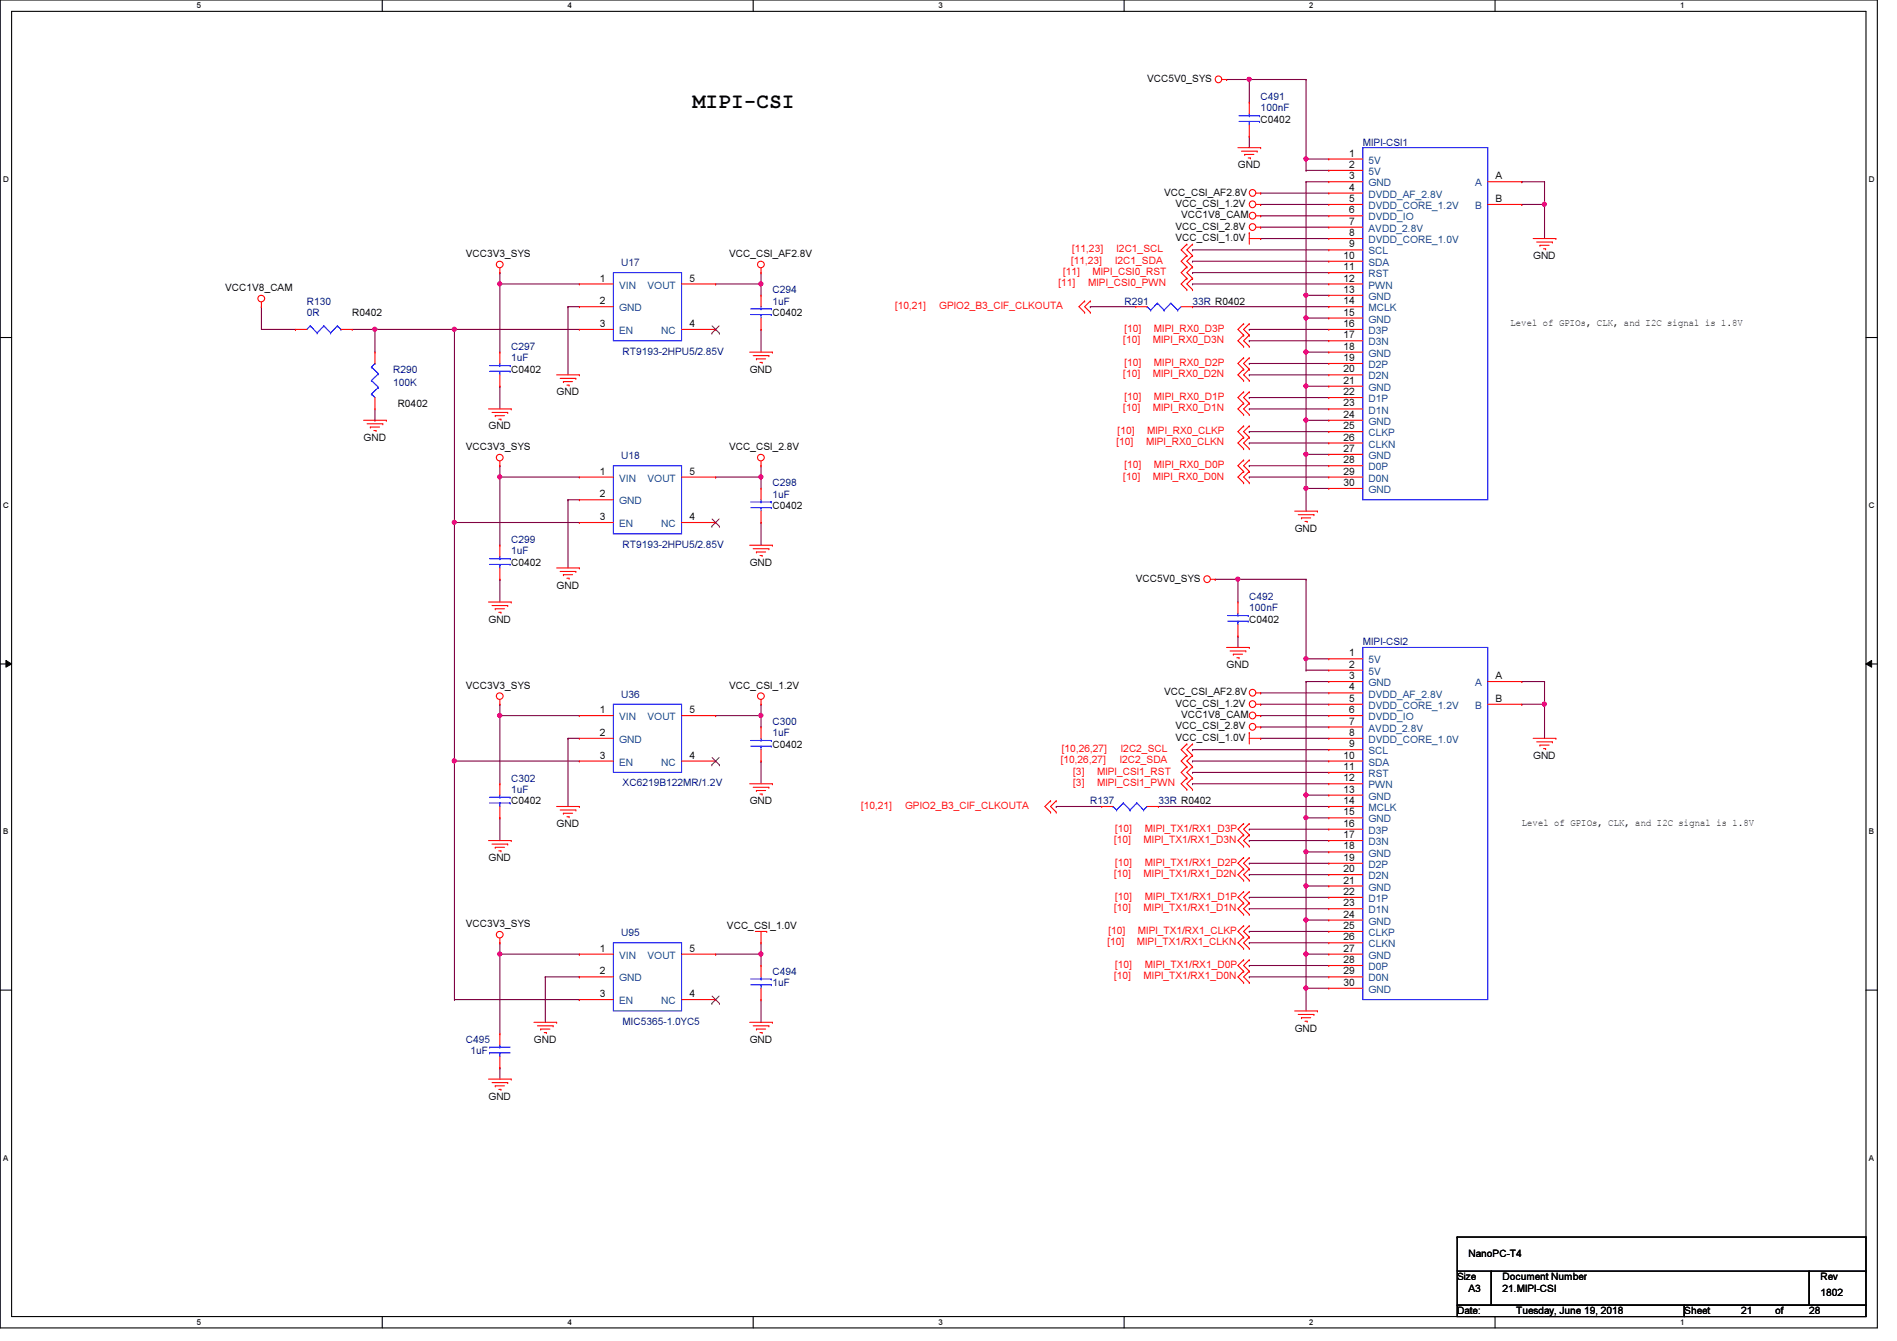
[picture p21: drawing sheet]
<svg xmlns="http://www.w3.org/2000/svg" width="297mm" height="210mm" viewBox="0 0 297 210" stroke-linecap="round" stroke-linejoin="round" font-family="sans-serif">
<defs><g id="words">
<text font-size="3.3" x="108.5" y="17">MIPI-CSI</text>
<g font-size="1.6">
<text x="179.6" y="12.8">VCC5V0_SYS</text>
<text x="197.4" y="19.2">C0402</text>
<text x="193.8" y="26.3">GND</text>
<text x="211.3" y="26.3">2</text>
<text x="211.3" y="29.8">4</text>
<text x="211.3" y="24.5">1</text>
<text x="211.3" y="28.1">3</text>
<text x="234.2" y="28.1">A</text>
<text x="182.3" y="30.6">VCC_CSI_AF2.8V</text>
<text x="184.1" y="35.9">VCC_CSI_2.8V</text>
<text x="184.1" y="32.4">VCC_CSI_1.2V</text>
<text x="185" y="34.2">VCC1V8_CAM</text>
<text x="211.3" y="31.6">5</text>
<text x="211.3" y="33.4">6</text>
<text x="211.3" y="35.2">7</text>
<text x="234.2" y="31.6">B</text>
<text x="72.9" y="40.2">VCC3V3_SYS</text>
<text x="114.2" y="40.2">VCC_CSI_AF2.8V</text>
<text x="184.1" y="37.7">VCC_CSI_1.0V</text>
<text x="210.4" y="40.5">10</text>
<text x="211.3" y="37">8</text>
<text x="211.3" y="38.7">9</text>
<text x="240.1" y="40.6">GND</text>
<text x="35.3" y="45.6">VCC1V8_CAM</text>
<text x="93.9" y="44.1">1</text>
<text x="93.9" y="47.6">2</text>
<text x="107.9" y="44.1">5</text>
<text x="210.4" y="42.3">11</text>
<text x="210.4" y="44.1">12</text>
<text x="210.4" y="47.6">14</text>
<text x="210.4" y="45.8">13</text>
<text x="55.2" y="49.4">R0402</text>
<text x="93.9" y="51.2">3</text>
<text x="107.9" y="51.2">4</text>
<text x="120.9" y="49.4">C0402</text>
<text x="210.4" y="51.2">16</text>
<text x="210.4" y="49.4">15</text>
<text x="210.4" y="53">17</text>
<text x="236.5" y="51">Level of GPIOs, CLK, and I2C signal is 1.8V</text>
<text x="80" y="58.3">C0402</text>
<text x="117.4" y="58.3">GND</text>
<text x="210.4" y="54.7">18</text>
<text x="210.4" y="56.5">19</text>
<text x="210.4" y="58.3">20</text>
<text x="62.3" y="63.7">R0402</text>
<text x="87.2" y="61.9">GND</text>
<text x="210.4" y="60.1">21</text>
<text x="210.4" y="61.8">22</text>
<text x="210.4" y="63.6">23</text>
<text x="210.4" y="65.4">24</text>
<text x="56.9" y="69">GND</text>
<text x="72.9" y="70.4">VCC3V3_SYS</text>
<text x="76.5" y="67.2">GND</text>
<text x="114.2" y="70.4">VCC_CSI_2.8V</text>
<text x="210.4" y="67.2">25</text>
<text x="210.4" y="69">26</text>
<text x="210.4" y="70.7">27</text>
<text x="93.9" y="74.3">1</text>
<text x="93.9" y="77.9">2</text>
<text x="107.9" y="74.3">5</text>
<text x="210.4" y="72.5">28</text>
<text x="210.4" y="74.3">29</text>
<text x="210.4" y="76.1">30</text>
<text x="93.9" y="81.4">3</text>
<text x="107.9" y="81.4">4</text>
<text x="120.9" y="79.7">C0402</text>
<text x="202.7" y="83.2">GND</text>
<text x="80" y="88.6">C0402</text>
<text x="117.4" y="88.6">GND</text>
<text x="87.2" y="92.1">GND</text>
<text x="177.8" y="91.1">VCC5V0_SYS</text>
<text x="76.5" y="97.5">GND</text>
<text x="195.6" y="97.5">C0402</text>
<text x="72.9" y="107.8">VCC3V3_SYS</text>
<text x="114.2" y="107.8">VCC_CSI_1.2V</text>
<text x="192.1" y="104.6">GND</text>
<text x="211.3" y="104.5">2</text>
<text x="211.3" y="102.7">1</text>
<text x="211.3" y="106.3">3</text>
<text x="234.2" y="106.3">A</text>
<text x="93.9" y="111.6">1</text>
<text x="107.9" y="111.6">5</text>
<text x="182.3" y="108.8">VCC_CSI_AF2.8V</text>
<text x="184.1" y="110.6">VCC_CSI_1.2V</text>
<text x="185" y="112.4">VCC1V8_CAM</text>
<text x="211.3" y="108.1">4</text>
<text x="211.3" y="109.9">5</text>
<text x="211.3" y="111.6">6</text>
<text x="211.3" y="113.4">7</text>
<text x="234.2" y="109.9">B</text>
<text x="93.9" y="115.2">2</text>
<text x="93.9" y="118.7">3</text>
<text x="107.9" y="118.7">4</text>
<text x="120.9" y="117">C0402</text>
<text x="184.1" y="114.2">VCC_CSI_2.8V</text>
<text x="184.1" y="116">VCC_CSI_1.0V</text>
<text x="210.4" y="118.7">10</text>
<text x="211.3" y="115.2">8</text>
<text x="211.3" y="117">9</text>
<text x="240.1" y="118.8">GND</text>
<text x="80" y="125.9">C0402</text>
<text x="117.4" y="125.9">GND</text>
<text x="210.4" y="120.5">11</text>
<text x="210.4" y="122.3">12</text>
<text x="210.4" y="125.9">14</text>
<text x="210.4" y="124.1">13</text>
<text x="87.2" y="129.5">GND</text>
<text x="210.4" y="129.4">16</text>
<text x="210.4" y="127.6">15</text>
<text x="210.4" y="131.2">17</text>
<text x="238.3" y="129.2">Level of GPIOs, CLK, and I2C signal is 1.8V</text>
<text x="76.5" y="134.8">GND</text>
<text x="210.4" y="133">18</text>
<text x="210.4" y="134.7">19</text>
<text x="210.4" y="136.5">20</text>
<text x="210.4" y="138.3">21</text>
<text x="210.4" y="140.1">22</text>
<text x="210.4" y="141.9">23</text>
<text x="210.4" y="143.6">24</text>
<text x="72.9" y="145.1">VCC3V3_SYS</text>
<text x="93.9" y="149">1</text>
<text x="107.9" y="149">5</text>
<text x="113.8" y="145.5">VCC_CSI_1.0V</text>
<text x="210.4" y="145.4">25</text>
<text x="210.4" y="147.2">26</text>
<text x="210.4" y="149">27</text>
<text x="93.9" y="152.5">2</text>
<text x="210.4" y="150.7">28</text>
<text x="210.4" y="152.5">29</text>
<text x="210.4" y="154.3">30</text>
<text x="93.9" y="156.1">3</text>
<text x="107.9" y="156.1">4</text>
<text x="202.7" y="161.5">GND</text>
<text x="83.6" y="163.2">GND</text>
<text x="117.4" y="163.2">GND</text>
<text x="76.5" y="172.1">GND</text>
<text x="230" y="196.7">NanoPC-T4</text>
<text x="228.2" y="200.4">Size</text>
<text x="230" y="202.2">A3</text>
<text x="235.3" y="202.2">21.MIPI-CSI</text>
<text x="235.3" y="200.4">Document Number</text>
<text x="285.1" y="202.9">1802</text>
<text x="285.1" y="200.4">Rev</text>
<text x="228.2" y="205.7">Date:</text>
<text x="237.4" y="205.7">Tuesday, June 19, 2018</text>
<text x="263.7" y="205.7">Sheet</text>
<text x="272.6" y="205.7">21</text>
<text x="278" y="205.7">of</text>
<text x="283.3" y="205.7">28</text>
</g>
<g font-size="1.6" fill="#000080">
<text x="197.4" y="15.7">C491</text>
<text x="197.4" y="17.4">100nF</text>
<text x="213.4" y="22.8">MIPI-CSI1</text>
<text x="97.3" y="41.6">U17</text>
<text x="48" y="47.7">R130</text>
<text x="120.9" y="45.9">C294</text>
<text x="120.9" y="47.7">1uF</text>
<text x="176.1" y="47.7">R291</text>
<text x="186.7" y="47.7">33R R0402</text>
<text x="48" y="49.4">0R</text>
<text x="61.5" y="58.3">R290</text>
<text x="80" y="54.8">C297</text>
<text x="80" y="56.6">1uF</text>
<text x="97.5" y="55.5">RT9193-2HPU5/2.85V</text>
<text x="61.5" y="60.5">100K</text>
<text x="97.3" y="71.8">U18</text>
<text x="120.9" y="76.1">C298</text>
<text x="120.9" y="77.9">1uF</text>
<text x="80" y="85">C299</text>
<text x="80" y="86.8">1uF</text>
<text x="97.5" y="85.7">RT9193-2HPU5/2.85V</text>
<text x="195.6" y="93.9">C492</text>
<text x="195.6" y="95.7">100nF</text>
<text x="213.4" y="101">MIPI-CSI2</text>
<text x="97.3" y="109.2">U36</text>
<text x="120.9" y="113.5">C300</text>
<text x="120.9" y="115.2">1uF</text>
<text x="80" y="122.3">C302</text>
<text x="80" y="124.1">1uF</text>
<text x="97.5" y="123.1">XC6219B122MR/1.2V</text>
<text x="170.7" y="125.9">R137</text>
<text x="181.4" y="125.9">33R R0402</text>
<text x="97.3" y="146.5">U95</text>
<text x="120.9" y="152.6">C494</text>
<text x="120.9" y="154.3">1uF</text>
<text x="97.5" y="160.4">MIC5365-1.0YC5</text>
<text x="72.9" y="163.2">C495</text>
<text x="73.7" y="165">1uF</text>
</g>
<g font-size="1.6" fill="#004080">
<text x="214.3" y="27.4">5V</text>
<text x="214.3" y="25.6">5V</text>
<text x="214.3" y="29.2">GND</text>
<text x="231" y="29.2">A</text>
<text x="214.3" y="30.9">DVDD_AF_2.8V</text>
<text x="214.3" y="32.7">DVDD_CORE_1.2V</text>
<text x="214.3" y="34.5">DVDD_IO</text>
<text x="231" y="32.7">B</text>
<text x="214.3" y="36.3">AVDD_2.8V</text>
<text x="214.3" y="38.1">DVDD_CORE_1.0V</text>
<text x="214.3" y="41.6">SDA</text>
<text x="214.3" y="39.8">SCL</text>
<text x="96.9" y="45.2">VIN</text>
<text x="101.4" y="45.2">VOUT</text>
<text x="214.3" y="43.4">RST</text>
<text x="214.3" y="45.2">PWN</text>
<text x="214.3" y="46.9">GND</text>
<text x="96.9" y="48.7">GND</text>
<text x="96.9" y="52.3">EN</text>
<text x="103.5" y="52.3">NC</text>
<text x="214.3" y="52.3">D3P</text>
<text x="214.3" y="48.7">MCLK</text>
<text x="214.3" y="50.5">GND</text>
<text x="214.3" y="54.1">D3N</text>
<text x="214.3" y="55.8">GND</text>
<text x="214.3" y="57.6">D2P</text>
<text x="214.3" y="59.4">D2N</text>
<text x="214.3" y="61.2">GND</text>
<text x="214.3" y="62.9">D1P</text>
<text x="214.3" y="64.7">D1N</text>
<text x="214.3" y="66.5">GND</text>
<text x="214.3" y="68.3">CLKP</text>
<text x="214.3" y="70.1">CLKN</text>
<text x="214.3" y="71.8">GND</text>
<text x="96.9" y="75.4">VIN</text>
<text x="101.4" y="75.4">VOUT</text>
<text x="214.3" y="73.6">D0P</text>
<text x="214.3" y="75.4">D0N</text>
<text x="214.3" y="77.2">GND</text>
<text x="96.9" y="79">GND</text>
<text x="96.9" y="82.5">EN</text>
<text x="103.5" y="82.5">NC</text>
<text x="214.3" y="105.6">5V</text>
<text x="214.3" y="103.8">5V</text>
<text x="214.3" y="107.4">GND</text>
<text x="231" y="107.4">A</text>
<text x="96.9" y="112.7">VIN</text>
<text x="101.4" y="112.7">VOUT</text>
<text x="214.3" y="109.2">DVDD_AF_2.8V</text>
<text x="214.3" y="111">DVDD_CORE_1.2V</text>
<text x="214.3" y="112.7">DVDD_IO</text>
<text x="231" y="111">B</text>
<text x="96.9" y="116.3">GND</text>
<text x="96.9" y="119.8">EN</text>
<text x="103.5" y="119.8">NC</text>
<text x="214.3" y="114.5">AVDD_2.8V</text>
<text x="214.3" y="116.3">DVDD_CORE_1.0V</text>
<text x="214.3" y="119.8">SDA</text>
<text x="214.3" y="118.1">SCL</text>
<text x="214.3" y="121.6">RST</text>
<text x="214.3" y="123.4">PWN</text>
<text x="214.3" y="125.2">GND</text>
<text x="214.3" y="130.5">D3P</text>
<text x="214.3" y="127">MCLK</text>
<text x="214.3" y="128.7">GND</text>
<text x="214.3" y="132.3">D3N</text>
<text x="214.3" y="134.1">GND</text>
<text x="214.3" y="135.8">D2P</text>
<text x="214.3" y="137.6">D2N</text>
<text x="214.3" y="139.4">GND</text>
<text x="214.3" y="141.2">D1P</text>
<text x="214.3" y="143">D1N</text>
<text x="214.3" y="144.7">GND</text>
<text x="214.3" y="146.5">CLKP</text>
<text x="214.3" y="148.3">CLKN</text>
<text x="96.9" y="150.1">VIN</text>
<text x="96.9" y="153.6">GND</text>
<text x="101.4" y="150.1">VOUT</text>
<text x="214.3" y="150.1">GND</text>
<text x="214.3" y="151.8">D0P</text>
<text x="214.3" y="153.6">D0N</text>
<text x="214.3" y="155.4">GND</text>
<text x="96.9" y="157.2">EN</text>
<text x="103.5" y="157.2">NC</text>
</g>
<g font-size="1.6" fill="#f00">
<text x="167.7" y="41.3">[11,23]</text>
<text x="167.9" y="39.5">[11,23]</text>
<text x="174.6" y="41.3">I2C1_SDA</text>
<text x="174.8" y="39.5">I2C1_SCL</text>
<text x="165.7" y="44.8">[11]</text>
<text x="166.5" y="43.1">[11]</text>
<text x="170.4" y="44.8">MIPI_CSI0_PWN</text>
<text x="171.1" y="43.1">MIPI_CSI0_RST</text>
<text x="140.2" y="48.4">[10,21]</text>
<text x="147.1" y="48.4">GPIO2_B3_CIF_CLKOUTA</text>
<text x="175.9" y="53.7">[10]</text>
<text x="176.1" y="51.9">[10]</text>
<text x="180.5" y="53.7">MIPI_RX0_D3N</text>
<text x="180.7" y="51.9">MIPI_RX0_D3P</text>
<text x="175.9" y="59.1">[10]</text>
<text x="176.1" y="57.3">[10]</text>
<text x="180.5" y="59.1">MIPI_RX0_D2N</text>
<text x="180.7" y="57.3">MIPI_RX0_D2P</text>
<text x="175.9" y="64.4">[10]</text>
<text x="176.1" y="62.6">[10]</text>
<text x="180.5" y="64.4">MIPI_RX0_D1N</text>
<text x="180.7" y="62.6">MIPI_RX0_D1P</text>
<text x="174.8" y="69.7">[10]</text>
<text x="175" y="67.9">[10]</text>
<text x="179.4" y="69.7">MIPI_RX0_CLKN</text>
<text x="179.6" y="67.9">MIPI_RX0_CLKP</text>
<text x="175.9" y="75.1">[10]</text>
<text x="176.1" y="73.3">[10]</text>
<text x="180.5" y="75.1">MIPI_RX0_D0N</text>
<text x="180.7" y="73.3">MIPI_RX0_D0P</text>
<text x="166.1" y="119.5">[10,26,27]</text>
<text x="166.3" y="117.7">[10,26,27]</text>
<text x="175.3" y="119.5">I2C2_SDA</text>
<text x="175.5" y="117.7">I2C2_SCL</text>
<text x="168.1" y="121.3">[3]</text>
<text x="168.1" y="123.1">[3]</text>
<text x="171.8" y="121.3">MIPI_CSI1_RST</text>
<text x="171.8" y="123.1">MIPI_CSI1_PWN</text>
<text x="134.8" y="126.6">[10,21]</text>
<text x="141.7" y="126.6">GPIO2_B3_CIF_CLKOUTA</text>
<text x="174.5" y="132">[10]</text>
<text x="174.6" y="130.2">[10]</text>
<text x="179.1" y="132">MIPI_TX1/RX1_D3N</text>
<text x="179.3" y="130.2">MIPI_TX1/RX1_D3P</text>
<text x="174.5" y="137.3">[10]</text>
<text x="174.6" y="135.5">[10]</text>
<text x="179.1" y="137.3">MIPI_TX1/RX1_D2N</text>
<text x="179.3" y="135.5">MIPI_TX1/RX1_D2P</text>
<text x="174.5" y="142.6">[10]</text>
<text x="174.6" y="140.8">[10]</text>
<text x="179.1" y="142.6">MIPI_TX1/RX1_D1N</text>
<text x="179.3" y="140.8">MIPI_TX1/RX1_D1P</text>
<text x="173.4" y="148">[10]</text>
<text x="173.6" y="146.2">[10]</text>
<text x="178" y="148">MIPI_TX1/RX1_CLKN</text>
<text x="178.2" y="146.2">MIPI_TX1/RX1_CLKP</text>
<text x="174.5" y="153.3">[10]</text>
<text x="174.6" y="151.5">[10]</text>
<text x="179.1" y="153.3">MIPI_TX1/RX1_D0N</text>
<text x="179.3" y="151.5">MIPI_TX1/RX1_D0P</text>
</g>
<g font-size="1.3">
<text x="30.8" y="1.3">5</text>
<text x="88.9" y="1.3">4</text>
<text x="146.9" y="1.3">3</text>
<text x="205" y="1.3">2</text>
<text x="263.1" y="1.3">1</text>
<text x=".5" y="28.4">D</text>
<text x="292.6" y="28.4">D</text>
<text x=".5" y="79.5">C</text>
<text x="292.6" y="79.5">C</text>
<text x=".5" y="130.6">B</text>
<text x="292.6" y="130.6">B</text>
<text x=".5" y="181.7">A</text>
<text x="292.6" y="181.7">A</text>
<text x="30.8" y="207.4">5</text>
<text x="88.9" y="207.4">4</text>
<text x="146.9" y="207.4">3</text>
<text x="205" y="207.4">2</text>
<text x="263.1" y="207.4">1</text>
</g>
</g></defs>
<path d="M0 0h294v207.9h-294zM1.8 1.8h290.4v204.3h-290.4z" fill="none" stroke="#000" stroke-width=".17"/>
<g fill="#fff">
<path d="M30.8 .2h.7v1.4h-.7z"/>
<path d="M30.8 206.2h.7v1.4h-.7z"/>
</g>
<path d="M59.9 0v1.8M59.9 206.1v1.8" fill="none" stroke="#000" stroke-width=".17"/>
<g fill="#fff">
<path d="M88.9 .2h.6v1.4h-.6z"/>
<path d="M88.9 206.2h.6v1.4h-.6z"/>
</g>
<path d="M117.9 0v1.8M117.9 206.1v1.8" fill="none" stroke="#000" stroke-width=".17"/>
<g fill="#fff">
<path d="M146.9 .2h.7v1.4h-.7z"/>
<path d="M146.9 206.2h.7v1.4h-.7z"/>
</g>
<path d="M176 0v1.8M176 206.1v1.8" fill="none" stroke="#000" stroke-width=".17"/>
<g fill="#fff">
<path d="M205 .2h.7v1.4h-.7z"/>
<path d="M205 206.2h.7v1.4h-.7z"/>
</g>
<path d="M234.1 0v1.8M234.1 206.1v1.8" fill="none" stroke="#000" stroke-width=".17"/>
<g fill="#fff">
<path d="M263.1 .2h.7v1.4h-.7z"/>
<path d="M263.1 206.2h.7v1.4h-.7z"/>
<path d="M.5 27.3h.9v1.4h-.9z"/>
<path d="M292.6 27.3h.9v1.4h-.9z"/>
<path d="M.5 78.4h.9v1.4h-.9z"/>
<path d="M292.6 78.4h.9v1.4h-.9z"/>
</g>
<path d="M0 52.8h1.8M292.2 52.8h1.8" fill="none" stroke="#000" stroke-width=".17"/>
<g fill="#fff">
<path d="M.5 129.5h.8v1.4h-.8z"/>
<path d="M292.6 129.5h.9v1.4h-.9z"/>
</g>
<path d="M0 103.9h1.8M292.2 103.9h1.8" fill="none" stroke="#000" stroke-width=".17"/>
<path d="M.9 103.4l.9 .5-.9 .5zM292.2 103.9l.9-.5v1z" fill="#000"/>
<path d="M.9 103.4l.9 .5-.9 .5zM292.2 103.9l.9-.5v1z" fill="none" stroke="#000" stroke-width=".16"/>
<g fill="#fff">
<path d="M.5 180.5h.8v1.4h-.8z"/>
<path d="M292.6 180.5h.9v1.4h-.9z"/>
</g>
<path d="M0 155h1.8M292.2 155h1.8" fill="none" stroke="#000" stroke-width=".17"/>
<g fill="none" stroke="#800040" stroke-width=".17">
<path d="M55.2 51.6h3.5M58.7 51.6h.1M112.1 44.4h.1M112.1 44.4h7.1M119.2 51.6h.1M119.2 44.4h.1M119.2 44.4v1.8M119.2 51.6v3.5M195.6 58.7h.1M195.6 56.9h.1M195.6 51.6h.1M195.6 53.3h.1"/>
<path d="M195.6 58.7h12.5M195.6 56.9h12.5M195.6 51.6h12.5M195.6 53.3h12.5M195.6 74.7h.1M195.6 72.9h.1M195.6 74.7h12.5M195.6 72.9h12.5"/>
</g>
<circle cx="119.1" cy="44.4" r=".32" fill="#f0f"/>
<circle cx="119.1" cy="44.4" r=".32" fill="none" stroke="#f0f" stroke-width=".17"/>
<path d="M78.3 44.4h.1M78.3 44.4v10.7M119.2 42.7h.1M119.2 42.7v1.7" fill="none" stroke="#800040" stroke-width=".17"/>
<circle cx="78.2" cy="44.4" r=".32" fill="#f0f"/>
<circle cx="78.2" cy="44.4" r=".32" fill="none" stroke="#f0f" stroke-width=".17"/>
<path d="M71.2 51.6h.1M71.2 51.6h19.5M78.3 44.4h.1M78.3 42.7h.1M78.3 42.7v1.7M78.3 44.4h12.4M88.9 48h.1M88.9 48v10.7M88.9 48h1.8M78.3 60.5h.1M78.3 60.5v3.5" fill="none" stroke="#800040" stroke-width=".17"/>
<circle cx="71.1" cy="51.5" r=".32" fill="#f0f"/>
<circle cx="71.1" cy="51.5" r=".32" fill="none" stroke="#f0f" stroke-width=".17"/>
<path d="M112.1 74.7h.1M112.1 74.7h7.1M119.2 74.7h.1M119.2 72.9h.1M119.2 72.9v3.6M119.2 81.8h.1M119.2 81.8v3.5" fill="none" stroke="#800040" stroke-width=".17"/>
<circle cx="119.1" cy="74.6" r=".32" fill="#f0f"/>
<circle cx="119.1" cy="74.6" r=".32" fill="none" stroke="#f0f" stroke-width=".17"/>
<path d="M78.3 74.7h.1M78.3 74.7v10.6" fill="none" stroke="#800040" stroke-width=".17"/>
<circle cx="78.2" cy="74.6" r=".32" fill="#f0f"/>
<circle cx="78.2" cy="74.6" r=".32" fill="none" stroke="#f0f" stroke-width=".17"/>
<g fill="none" stroke="#800040" stroke-width=".17">
<path d="M78.3 74.7h.1M78.3 72.9h.1M78.3 72.9v1.8M78.3 74.7h12.4M88.9 78.2h.1M88.9 78.2v10.7M88.9 78.2h1.8M71.2 81.8h.1M71.2 81.8h19.5M78.3 90.7h.1M78.3 90.7v3.5M119.2 119.1h.1"/>
<path d="M119.2 112h.1M119.2 112v1.8M119.2 119.1v3.6"/>
</g>
<circle cx="119.1" cy="112" r=".32" fill="#f0f"/>
<circle cx="119.1" cy="112" r=".32" fill="none" stroke="#f0f" stroke-width=".17"/>
<path d="M78.3 112h.1M78.3 112v10.7M112.1 112h.1M119.2 110.2h.1M119.2 110.2v1.8h-7.1" fill="none" stroke="#800040" stroke-width=".17"/>
<circle cx="78.2" cy="112" r=".32" fill="#f0f"/>
<circle cx="78.2" cy="112" r=".32" fill="none" stroke="#f0f" stroke-width=".17"/>
<path d="M204.5 28.4v17.8M204.5 46.2h.1M78.3 112h.1M78.3 110.2h.1M78.3 110.2v1.8M78.3 112h12.4M88.9 115.6h.1M88.9 115.6v10.6M88.9 115.6h1.8M78.3 128h.1M78.3 128v3.6" fill="none" stroke="#800040" stroke-width=".17"/>
<circle cx="204.5" cy="46.2" r=".32" fill="#f0f"/>
<circle cx="204.5" cy="46.2" r=".32" fill="none" stroke="#f0f" stroke-width=".17"/>
<path d="M186.7 42.7h.1M186.7 44.4h.1M186.7 42.7h21.4M186.7 44.4h21.4M204.5 46.2h.1M204.5 49.8h.1M204.5 46.2h3.6M204.5 46.2v8.9M204.5 49.8h3.6" fill="none" stroke="#800040" stroke-width=".17"/>
<circle cx="204.5" cy="55.1" r=".32" fill="#f0f"/>
<circle cx="204.5" cy="55.1" r=".32" fill="none" stroke="#f0f" stroke-width=".17"/>
<circle cx="204.5" cy="49.8" r=".32" fill="#f0f"/>
<circle cx="204.5" cy="49.8" r=".32" fill="none" stroke="#f0f" stroke-width=".17"/>
<path d="M204.5 55.1h.1M204.5 55.1h3.6M204.5 55.1v5.4M204.5 60.5h.1M204.5 60.5h3.6M165.4 126.2h.1M165.4 126.2h7.1" fill="none" stroke="#800040" stroke-width=".17"/>
<circle cx="204.5" cy="60.4" r=".32" fill="#f0f"/>
<circle cx="204.5" cy="60.4" r=".32" fill="none" stroke="#f0f" stroke-width=".17"/>
<path d="M204.5 60.5h.1M204.5 65.8h.1M204.5 60.5v10.6M204.5 65.8h3.6" fill="none" stroke="#800040" stroke-width=".17"/>
<circle cx="204.5" cy="71.1" r=".32" fill="#f0f"/>
<circle cx="204.5" cy="71.1" r=".32" fill="none" stroke="#f0f" stroke-width=".17"/>
<circle cx="204.5" cy="65.8" r=".32" fill="#f0f"/>
<circle cx="204.5" cy="65.8" r=".32" fill="none" stroke="#f0f" stroke-width=".17"/>
<path d="M204.5 71.1h.1M204.5 76.5h.1M204.5 71.1h3.6M204.5 71.1v8.9M204.5 76.5h3.6" fill="none" stroke="#800040" stroke-width=".17"/>
<circle cx="204.5" cy="76.4" r=".32" fill="#f0f"/>
<circle cx="204.5" cy="76.4" r=".32" fill="none" stroke="#f0f" stroke-width=".17"/>
<path d="M238.3 28.4h.1M238.3 32h.1M238.3 28.4h3.5M241.8 28.4h.1M241.8 28.4v3.6h-3.5" fill="none" stroke="#800040" stroke-width=".17"/>
<circle cx="241.8" cy="32" r=".32" fill="#f0f"/>
<circle cx="241.8" cy="32" r=".32" fill="none" stroke="#f0f" stroke-width=".17"/>
<path d="M192.1 12.4h.1M192.1 12.4h3.5M204.5 12.4h.1M204.5 12.4v12.5M204.5 24.9h.1M204.5 26.7h.1M204.5 24.9h3.6M204.5 26.7h3.6M241.8 32h.1M241.8 32v5.3" fill="none" stroke="#800040" stroke-width=".17"/>
<circle cx="204.5" cy="24.9" r=".32" fill="#f0f"/>
<circle cx="204.5" cy="24.9" r=".32" fill="none" stroke="#f0f" stroke-width=".17"/>
<g fill="none" stroke="#800040" stroke-width=".17">
<path d="M195.6 12.4h.1M195.6 12.4v3.6M186.7 39.1h.1M186.7 39.1h21.4M197.4 30.2h.1M197.4 32h.1M197.4 33.8h.1M197.4 35.6h.1M197.4 30.2h10.7M197.4 32h10.7M197.4 33.8h10.7M197.4 35.6h10.7"/>
<path d="M204.5 28.4h.1M204.5 24.9h.1M204.5 28.4h3.6M204.5 24.9v1.8M186.7 40.9h.1M186.7 40.9h21.4"/>
</g>
<circle cx="195.6" cy="12.4" r=".32" fill="#f0f"/>
<circle cx="195.6" cy="12.4" r=".32" fill="none" stroke="#f0f" stroke-width=".17"/>
<g fill="none" stroke="#800040" stroke-width=".17">
<path d="M195.6 12.4h.1M195.6 12.4h8.9M195.6 21.3h.1M195.6 21.3v1.8M204.5 106.7v17.8M195.6 136.9h.1M195.6 135.1h.1M195.6 129.8h.1M195.6 131.6h.1M195.6 136.9h12.5M195.6 135.1h12.5M195.6 129.8h12.5"/>
<path d="M195.6 131.6h12.5M204.5 124.5h.1M195.6 152.9h.1M195.6 151.1h.1M195.6 152.9h12.5M195.6 151.1h12.5"/>
</g>
<circle cx="204.5" cy="124.4" r=".32" fill="#f0f"/>
<circle cx="204.5" cy="124.4" r=".32" fill="none" stroke="#f0f" stroke-width=".17"/>
<path d="M186.7 120.9h.1M186.7 122.7h.1M186.7 120.9h21.4M186.7 122.7h21.4M204.5 124.5h.1M204.5 128h.1M204.5 124.5h3.6M204.5 124.5v8.8M204.5 128h3.6" fill="none" stroke="#800040" stroke-width=".17"/>
<circle cx="204.5" cy="133.3" r=".32" fill="#f0f"/>
<circle cx="204.5" cy="133.3" r=".32" fill="none" stroke="#f0f" stroke-width=".17"/>
<circle cx="204.5" cy="128" r=".32" fill="#f0f"/>
<circle cx="204.5" cy="128" r=".32" fill="none" stroke="#f0f" stroke-width=".17"/>
<path d="M204.5 133.3h.1M204.5 133.3h3.6M204.5 133.3v5.4" fill="none" stroke="#800040" stroke-width=".17"/>
<circle cx="204.5" cy="138.7" r=".32" fill="#f0f"/>
<circle cx="204.5" cy="138.7" r=".32" fill="none" stroke="#f0f" stroke-width=".17"/>
<path d="M204.5 138.7h.1M204.5 138.7h3.6M204.5 138.7v10.7M204.5 144h.1M204.5 144h3.6" fill="none" stroke="#800040" stroke-width=".17"/>
<circle cx="204.5" cy="149.3" r=".32" fill="#f0f"/>
<circle cx="204.5" cy="149.3" r=".32" fill="none" stroke="#f0f" stroke-width=".17"/>
<circle cx="204.5" cy="144" r=".32" fill="#f0f"/>
<circle cx="204.5" cy="144" r=".32" fill="none" stroke="#f0f" stroke-width=".17"/>
<path d="M204.5 149.4h.1M204.5 154.7h.1M204.5 149.4h3.6M204.5 149.4v8.8M204.5 154.7h3.6" fill="none" stroke="#800040" stroke-width=".17"/>
<circle cx="204.5" cy="154.7" r=".32" fill="#f0f"/>
<circle cx="204.5" cy="154.7" r=".32" fill="none" stroke="#f0f" stroke-width=".17"/>
<path d="M238.3 106.7h.1M238.3 110.2h.1M238.3 106.7h3.5M241.8 106.7h.1M241.8 106.7v3.5h-3.5" fill="none" stroke="#800040" stroke-width=".17"/>
<circle cx="241.8" cy="110.2" r=".32" fill="#f0f"/>
<circle cx="241.8" cy="110.2" r=".32" fill="none" stroke="#f0f" stroke-width=".17"/>
<path d="M190.3 90.7h.1M190.3 90.7h3.5M204.5 90.7h.1M204.5 90.7v12.4M204.5 103.1h.1M204.5 104.9h.1M204.5 103.1h3.6M204.5 104.9h3.6M241.8 110.2h.1M241.8 110.2v5.4" fill="none" stroke="#800040" stroke-width=".17"/>
<circle cx="204.5" cy="103.1" r=".32" fill="#f0f"/>
<circle cx="204.5" cy="103.1" r=".32" fill="none" stroke="#f0f" stroke-width=".17"/>
<g fill="none" stroke="#800040" stroke-width=".17">
<path d="M193.8 90.7h.1M193.8 90.7v3.5M186.7 117.3h.1M186.7 119.1h.1M186.7 117.3h21.4M186.7 119.1h21.4M197.4 108.5h.1M197.4 110.2h.1M197.4 112h.1M197.4 113.8h.1M197.4 108.5h10.7M197.4 110.2h10.7"/>
<path d="M197.4 112h10.7M197.4 113.8h10.7M204.5 106.7h.1M204.5 103.1h.1M204.5 106.7h3.6M204.5 103.1v1.8"/>
</g>
<circle cx="193.8" cy="90.7" r=".32" fill="#f0f"/>
<circle cx="193.8" cy="90.7" r=".32" fill="none" stroke="#f0f" stroke-width=".17"/>
<path d="M40.9 51.6h5.4M46.3 51.6h.1M58.7 51.6h.1M58.7 51.6v3.5M71.2 51.6h.1M71.2 51.6v30.2M193.8 90.7h.1M193.8 99.6h.1M193.8 90.7h10.7M193.8 99.6v1.7" fill="none" stroke="#800040" stroke-width=".17"/>
<circle cx="58.7" cy="51.5" r=".32" fill="#f0f"/>
<circle cx="58.7" cy="51.5" r=".32" fill="none" stroke="#f0f" stroke-width=".17"/>
<path d="M58.7 51.6h12.5M71.2 51.6h.1M58.7 65.8h.1M58.7 64v1.8M71.2 81.8v37.3M71.2 119.1h.1M71.2 119.1h19.5" fill="none" stroke="#800040" stroke-width=".17"/>
<circle cx="71.1" cy="81.8" r=".32" fill="#f0f"/>
<circle cx="71.1" cy="81.8" r=".32" fill="none" stroke="#f0f" stroke-width=".17"/>
<circle cx="71.1" cy="119.1" r=".32" fill="#f0f"/>
<circle cx="71.1" cy="119.1" r=".32" fill="none" stroke="#f0f" stroke-width=".17"/>
<path d="M40.9 48h.1M40.9 48v3.6M170.7 48h.1M170.7 48h7.1M186.7 48h.1M186.7 48h21.4M181.4 126.2h26.7M208.1 126.2h.1M119.2 149.4h.1M119.2 149.4v1.7" fill="none" stroke="#800040" stroke-width=".17"/>
<circle cx="119.1" cy="149.3" r=".32" fill="#f0f"/>
<circle cx="119.1" cy="149.3" r=".32" fill="none" stroke="#f0f" stroke-width=".17"/>
<path d="M78.3 149.4h.1M78.3 149.4v12.4M119.2 147.6h.1M119.2 147.6v1.8" fill="none" stroke="#800040" stroke-width=".17"/>
<circle cx="78.2" cy="149.3" r=".32" fill="#f0f"/>
<circle cx="78.2" cy="149.3" r=".32" fill="none" stroke="#f0f" stroke-width=".17"/>
<g fill="none" stroke="#800040" stroke-width=".17">
<path d="M197.4 37.3h.1M197.4 37.3h10.7M195.6 64h.1M195.6 62.2h.1M195.6 69.3h.1M195.6 67.6h.1M195.6 64h12.5M195.6 62.2h12.5M195.6 69.3h12.5M195.6 67.6h12.5M71.2 119.1v37.4M197.4 115.6h.1"/>
<path d="M197.4 115.6h10.7M71.2 156.5h.1M71.2 156.5h19.5M78.3 147.6h.1M78.3 147.6v1.8h12.4M85.4 152.9h.1M85.4 152.9h5.3M85.4 152.9v7.1M90.7 152.9h.1M90.7 149.4h.1M90.7 156.5h.1M112.1 149.4h.1"/>
<path d="M112.1 149.4h7.1M119.2 156.5h.1M119.2 156.5v3.5M195.6 140.5h.1M195.6 142.2h.1M195.6 145.8h.1M195.6 147.6h.1M195.6 140.5h12.5M195.6 142.2h12.5M195.6 145.8h12.5M195.6 147.6h12.5M78.3 167.1h.1"/>
<path d="M78.3 167.1v1.8"/>
</g>
<g fill="none" stroke="#f00" stroke-width=".17">
<path d="M191.3 12.4h.8M192.1 12.4h.1M195.6 16h.1M195.6 16v1.8M195.6 19.6v1.7M185.8 38.2h.1M185.8 38.2l-.8 .9 .8 .9M186.7 38.2h.1M186.7 38.2l-.9 .9 .9 .9M193.8 23.1h3.6M194.4 23.7h2.4M194.9 24.2h.1"/>
<path d="M194.9 24.2h1.4M195.4 24.7h.4M195.6 36.4h.1M195.6 21.3h.1M195.6 37.3h1.8M195.6 36.4v1.8M195.8 24.7h.1M196.7 30.2h.7M196.7 35.6h.7M196.7 32h.7M196.7 33.8h.7M196.8 23.7h.1"/>
<path d="M197.4 30.2h.1M197.4 35.6h.1M197.4 32h.1M197.4 23.1h.1M197.4 33.8h.1M197.4 37.3h.1M208.1 26.7h.1M208.1 30.2h.1M208.1 32h.1M208.1 33.8h.1M208.1 35.6h.1M208.1 24.9h.1"/>
<path d="M208.1 28.4h.1M208.1 37.3h.1M208.1 39.1h.1M208.1 37.3h5.3M208.1 30.2h5.3M208.1 35.6h5.3M208.1 32h5.3M208.1 33.8h5.3M208.1 26.7h5.3M208.1 24.9h5.3M208.1 28.4h5.3M208.1 39.1h5.3"/>
<path d="M233 32h5.3M233 28.4h5.3M238.3 28.4h.1M238.3 32h.1M240.1 37.3h3.5M240.6 37.9h2.5M241.1 38.4h.1M241.1 38.4h1.5M241.7 38.9h.3M242 38.9h.1M243.1 37.9h.1M243.6 37.3h.1"/>
<path d="M40.9 48h.1M40.9 47.3v.7M46.3 51.6h.1M46.3 51.6h1.7M53.4 51.6h1.8M55.2 51.6h.1M58.7 55.1h.1M58.7 55.1v1.8M78.3 42.7h.1M78.3 55.1h.1M78.3 42v.7M78.3 55.1v1.8"/>
<path d="M78.3 58.7v1.8M87.2 58.7h3.5M87.7 59.2h2.5M88.2 59.7h.1M88.2 59.7h1.5M90.2 59.2h.1M90.7 58.7h.1M90.7 44.4h.1M90.7 48h.1M90.7 51.6h.1M90.7 44.4h5.4M90.7 48h5.4"/>
<path d="M90.7 51.6h5.4M106.7 44.4h5.4M106.7 51.6h5.4M112.1 51.6h.1M112.1 44.4h.1M117.4 55.1h3.5M117.9 55.7h2.5M118.4 56.2h.1M118.4 56.2h1.5M119 56.7h.3M119.2 42.7h.1M119.2 46.2h.1"/>
<path d="M119.2 51.6h.1M119.2 42v.7M119.2 46.2v1.8M119.2 49.8v1.8M119.3 56.7h.1M120.4 55.7h.1M120.9 55.1h.1M169.8 48.9h.1M169.8 47.1h.1M169.8 47.1l-.9 .9 .9 .9M170.7 48.9h.1M170.7 47.1h.1"/>
<path d="M170.7 47.1l-.9 .9 .9 .9M177.8 48h.1M177.8 48h1.8M185 48h1.7M185.8 41.8h.1M185.8 40h.1M185.8 43.6h.1M185.8 45.3h.1M185.8 43.6l-.8 .8 .8 .9M185.8 41.8l-.8 .9 .8 .9M185.8 40l-.8 .9 .8 .9M186.7 41.8h.1"/>
<path d="M186.7 40h.1M186.7 43.6h.1M186.7 45.3h.1M186.7 48h.1M186.7 43.6l-.9 .8 .9 .9M186.7 41.8l-.9 .9 .9 .9M186.7 40l-.9 .9 .9 .9M194.7 54.2h.1M194.7 52.5h.1M194.7 50.7h.1M194.7 59.6h.1M194.7 57.8h.1"/>
<path d="M194.7 56h.1M194.7 52.5l-.9 .8 .9 .9M194.7 50.7l-.9 .9 .9 .9M194.7 57.8l-.9 .9 .9 .9M194.7 56l-.9 .9 .9 .9M195.6 54.2h.1M195.6 52.5h.1M195.6 50.7h.1M195.6 59.6h.1M195.6 57.8h.1M195.6 56h.1M195.6 52.5l-.9 .8 .9 .9"/>
<path d="M195.6 50.7l-.9 .9 .9 .9M195.6 57.8l-.9 .9 .9 .9M195.6 56l-.9 .9 .9 .9M208.1 51.6h.1M208.1 40.9h.1M208.1 42.7h.1M208.1 44.4h.1M208.1 48h.1M208.1 46.2h.1M208.1 49.8h.1M208.1 53.3h.1M208.1 55.1h.1"/>
<path d="M208.1 56.9h.1M208.1 58.7h.1M208.1 55.1h5.3M208.1 58.7h5.3M208.1 44.4h5.3M208.1 48h5.3M208.1 51.6h5.3M208.1 40.9h5.3M208.1 42.7h5.3M208.1 46.2h5.3M208.1 49.8h5.3M208.1 53.3h5.3"/>
<path d="M208.1 56.9h5.3M56.9 65.8h3.6M57.5 66.3h2.4M58 66.8h.1M58 66.8h1.4M58.5 67.4h.4M58.7 64h.1M58.7 62.2v1.8M58.9 67.4h.1M59.9 66.3h.1M60.5 65.8h.1M76.5 64h3.5"/>
<path d="M77 64.6h2.5M77.6 65.1h.1M77.6 65.1h1.4M78.1 65.6h.3M78.3 72.9h.1M78.3 60.5h.1M78.3 72.2v.7M78.4 65.6h.1M79.5 64.6h.1M80 64h.1M88.8 60.3h.3M89.1 60.3h.1"/>
<path d="M90.7 74.7h.1M90.7 78.2h.1M90.7 74.7h5.4M90.7 78.2h5.4M106.7 74.7h5.4M112.1 74.7h.1M119.2 72.9h.1M119.2 76.5h.1M119.2 72.2v.7M119.2 76.5v1.7M194.7 75.6h.1M194.7 73.8h.1"/>
<path d="M194.7 72h.1M194.7 64.9h.1M194.7 63.1h.1M194.7 61.3h.1M194.7 70.2h.1M194.7 68.5h.1M194.7 66.7h.1M194.7 73.8l-.9 .9 .9 .9M194.7 72l-.9 .9 .9 .9M194.7 63.1l-.9 .9 .9 .9M194.7 61.3l-.9 .9 .9 .9M194.7 68.5l-.9 .8 .9 .9"/>
<path d="M194.7 66.7l-.9 .9 .9 .9M195.6 75.6h.1M195.6 73.8h.1M195.6 72h.1M195.6 64.9h.1M195.6 63.1h.1M195.6 61.3h.1M195.6 70.2h.1M195.6 68.5h.1M195.6 66.7h.1M195.6 73.8l-.9 .9 .9 .9M195.6 72l-.9 .9 .9 .9"/>
<path d="M195.6 63.1l-.9 .9 .9 .9M195.6 61.3l-.9 .9 .9 .9M195.6 68.5l-.9 .8 .9 .9M195.6 66.7l-.9 .9 .9 .9M208.1 60.5h.1M208.1 62.2h.1M208.1 64h.1M208.1 65.8h.1M208.1 67.6h.1M208.1 69.3h.1M208.1 71.1h.1M208.1 72.9h.1"/>
<path d="M208.1 74.7h.1M208.1 76.5h.1M208.1 64h5.3M208.1 65.8h5.3M208.1 60.5h5.3M208.1 62.2h5.3M208.1 67.6h5.3M208.1 69.3h5.3M208.1 71.1h5.3M208.1 72.9h5.3M208.1 74.7h5.3M208.1 76.5h5.3"/>
<path d="M76.5 94.2h3.5M77 94.8h2.5M77.6 95.3h.1M77.6 95.3h1.4M78.1 95.8h.3M78.3 85.3h.1M78.3 90.7h.1M78.3 85.3v1.8M78.3 88.9v1.8M78.4 95.8h.1M79.5 94.8h.1M80 94.2h.1"/>
<path d="M87.2 88.9h3.5M87.7 89.5h2.5M88.2 90h.1M88.2 90h1.5M88.8 90.5h.3M89.1 90.5h.1M90.2 89.5h.1M90.7 88.9h.1M90.7 81.8h.1M90.7 81.8h5.4M106.7 81.8h5.4M112.1 81.8h.1"/>
<path d="M117.4 85.3h3.5M117.9 85.9h2.5M118.4 86.4h.1M118.4 86.4h1.5M119 87h.3M119.2 81.8h.1M119.2 80v1.8M119.3 87h.1M120.4 85.9h.1M120.9 85.3h.1M189.6 90.7h.7M190.3 90.7h.1"/>
<path d="M193.8 94.2h.1M193.8 99.6h.1M193.8 94.2v1.8M193.8 97.8v1.8M202.7 80h3.6M203.3 80.6h2.4M203.8 81.1h.1M203.8 81.1h1.4M204.3 81.6h.4M204.7 81.6h.1M205.7 80.6h.1M206.3 80h.1"/>
<path d="M78.3 110.2h.1M78.3 109.5v.7M90.7 112h.1M90.7 115.6h.1M90.7 119.1h.1M90.7 115.6h5.4M90.7 112h5.4M90.7 119.1h5.4M106.7 112h5.4M106.7 119.1h5.4M112.1 119.1h.1M112.1 112h.1"/>
<path d="M119.2 110.2h.1M119.2 113.8h.1M119.2 119.1h.1M119.2 109.5v.7M119.2 113.8v1.8M119.2 117.3v1.8M185.8 118.2h.1M185.8 116.5h.1M185.8 118.2l-.8 .9 .8 .9M185.8 116.5l-.8 .8 .8 .9M186.7 118.2h.1M186.7 116.5h.1"/>
<path d="M186.7 118.2l-.9 .9 .9 .9M186.7 116.5l-.9 .8 .9 .9M192.1 101.3h3.5M192.6 101.9h2.5M193.1 102.4h.1M193.1 102.4h1.5M193.7 103h.3M194 103h.1M195.1 101.9h.1M195.6 101.3h.1M195.6 114.7h.1M195.6 115.6h1.8"/>
<path d="M195.6 114.7v1.8M196.7 108.5h.7M196.7 113.8h.7M196.7 110.2h.7M196.7 112h.7M197.4 108.5h.1M197.4 113.8h.1M197.4 110.2h.1M197.4 112h.1M197.4 115.6h.1M208.1 104.9h.1M208.1 108.5h.1"/>
<path d="M208.1 110.2h.1M208.1 112h.1M208.1 113.8h.1M208.1 103.1h.1M208.1 106.7h.1M208.1 115.6h.1M208.1 119.1h.1M208.1 117.3h.1M208.1 115.6h5.3M208.1 108.5h5.3M208.1 113.8h5.3M208.1 110.2h5.3"/>
<path d="M208.1 112h5.3M208.1 119.1h5.3M208.1 104.9h5.3M208.1 103.1h5.3M208.1 106.7h5.3M208.1 117.3h5.3M233 110.2h5.3M233 106.7h5.3M238.3 106.7h.1M238.3 110.2h.1M240.1 115.6h3.5M240.6 116.1h2.5"/>
<path d="M241.1 116.6h.1M241.1 116.6h1.5M241.7 117.2h.3M242 117.2h.1M243.1 116.1h.1M243.6 115.6h.1M76.5 131.6h3.5M77 132.1h2.5M77.6 132.6h.1M77.6 132.6h1.4M78.1 133.2h.3M78.3 122.7h.1"/>
<path d="M78.3 128h.1M78.3 122.7v1.8M78.3 126.2v1.8M78.4 133.2h.1M79.5 132.1h.1M80 131.6h.1M87.2 126.2h3.5M87.7 126.8h2.5M88.2 127.3h.1M88.2 127.3h1.5M88.8 127.8h.3M89.1 127.8h.1"/>
<path d="M90.2 126.8h.1M90.7 126.2h.1M117.4 122.7h3.5M117.9 123.2h2.5M118.4 123.7h.1M118.4 123.7h1.5M119 124.3h.3M119.3 124.3h.1M120.4 123.2h.1M120.9 122.7h.1M164.5 127.1h.1M164.5 125.3h.1"/>
<path d="M164.5 125.3l-.9 .9 .9 .9M165.4 127.1h.1M165.4 125.3h.1M165.4 125.3l-.9 .9 .9 .9M172.5 126.2h.1M172.5 126.2h1.8M179.6 126.2h1.8M181.4 126.2h.1M185.8 121.8h.1M185.8 120h.1M185.8 123.6h.1M185.8 120l-.8 .9 .8 .9"/>
<path d="M185.8 121.8l-.8 .9 .8 .9M186.7 121.8h.1M186.7 120h.1M186.7 123.6h.1M186.7 120l-.9 .9 .9 .9M186.7 121.8l-.9 .9 .9 .9M194.7 139.6h.1M194.7 137.8h.1M194.7 136h.1M194.7 134.2h.1M194.7 130.7h.1M194.7 128.9h.1"/>
<path d="M194.7 132.5h.1M194.7 139.6l-.9 .9 .9 .9M194.7 136l-.9 .9 .9 .9M194.7 134.2l-.9 .9 .9 .9M194.7 128.9l-.9 .9 .9 .9M194.7 130.7l-.9 .9 .9 .9M195.6 139.6h.1M195.6 137.8h.1M195.6 136h.1M195.6 134.2h.1M195.6 130.7h.1M195.6 128.9h.1"/>
<path d="M195.6 132.5h.1M195.6 139.6l-.9 .9 .9 .9M195.6 136l-.9 .9 .9 .9M195.6 134.2l-.9 .9 .9 .9M195.6 128.9l-.9 .9 .9 .9M195.6 130.7l-.9 .9 .9 .9M208.1 129.8h.1M208.1 120.9h.1M208.1 122.7h.1M208.1 126.2h.1M208.1 124.5h.1M208.1 128h.1"/>
<path d="M208.1 131.6h.1M208.1 133.3h.1M208.1 135.1h.1M208.1 136.9h.1M208.1 138.7h.1M208.1 122.7h5.3M208.1 131.6h5.3M208.1 126.2h5.3M208.1 129.8h5.3M208.1 120.9h5.3M208.1 124.5h5.3M208.1 128h5.3"/>
<path d="M208.1 133.3h5.3M208.1 135.1h5.3M208.1 136.9h5.3M208.1 138.7h5.3M78.3 147.6h.1M78.3 146.9v.7M90.7 149.4h.1M90.7 152.9h.1M90.7 156.5h.1M90.7 149.4h5.4M90.7 152.9h5.4M90.7 156.5h5.4"/>
<path d="M106.7 149.4h5.4M106.7 156.5h5.4M112.1 156.5h.1M112.1 149.4h.1M118.3 145.8h1.8M119.2 147.6h.1M119.2 151.1h.1M119.2 156.5h.1M119.2 145.8v1.8M119.2 151.1v1.8M119.2 154.7v1.8M120.1 145.8h.1"/>
<path d="M194.7 146.7h.1M194.7 144.9h.1M194.7 148.5h.1M194.7 152h.1M194.7 150.2h.1M194.7 153.8h.1M194.7 141.4h.1M194.7 143.1h.1M194.7 144.9l-.9 .9 .9 .9M194.7 146.7l-.9 .9 .9 .9M194.7 150.2l-.9 .9 .9 .9M194.7 152l-.9 .9 .9 .9"/>
<path d="M194.7 141.4l-.9 .8 .9 .9M195.6 146.7h.1M195.6 144.9h.1M195.6 148.5h.1M195.6 152h.1M195.6 150.2h.1M195.6 153.8h.1M195.6 141.4h.1M195.6 143.1h.1M195.6 144.9l-.9 .9 .9 .9M195.6 146.7l-.9 .9 .9 .9M195.6 150.2l-.9 .9 .9 .9"/>
<path d="M195.6 152l-.9 .9 .9 .9M195.6 141.4l-.9 .8 .9 .9M202.7 158.2h3.6M203.3 158.8h2.4M203.8 159.3h.1M203.8 159.3h1.4M204.3 159.9h.4M204.7 159.9h.1M205.7 158.8h.1M206.3 158.2h.1M208.1 140.5h.1M208.1 142.2h.1"/>
<path d="M208.1 144h.1M208.1 145.8h.1M208.1 147.6h.1M208.1 149.4h.1M208.1 151.1h.1M208.1 152.9h.1M208.1 154.7h.1M208.1 145.8h5.3M208.1 149.4h5.3M208.1 152.9h5.3M208.1 140.5h5.3M208.1 142.2h5.3"/>
<path d="M208.1 144h5.3M208.1 147.6h5.3M208.1 151.1h5.3M208.1 154.7h5.3M76.5 168.9h3.5M77 169.5h2.5M77.6 170h.1M77.6 170h1.4M78.1 170.5h.3M78.3 161.8h.1M78.3 167.1h.1M78.3 161.8v1.8"/>
<path d="M78.3 165.4v1.7M78.4 170.5h.1M79.5 169.5h.1M80 168.9h.1M83.6 160h3.6M84.2 160.6h2.4M84.7 161.1h.1M84.7 161.1h1.4M85.2 161.6h.4M85.6 161.6h.1M86.6 160.6h.1M87.2 160h.1"/>
<path d="M117.4 160h3.5M117.9 160.6h2.5M118.4 161.1h.1M118.4 161.1h1.5M119 161.6h.3M119.3 161.6h.1M120.4 160.6h.1M120.9 160h.1"/>
<circle cx="190.8" cy="12.4" r=".52"/>
<circle cx="196.1" cy="35.5" r=".52"/>
<circle cx="196.1" cy="33.8" r=".52"/>
<circle cx="196.1" cy="32" r=".52"/>
<circle cx="196.1" cy="30.2" r=".52"/>
<circle cx="40.9" cy="46.7" r=".52"/>
<circle cx="78.3" cy="41.4" r=".52"/>
<circle cx="119.1" cy="41.4" r=".52"/>
<circle cx="78.3" cy="71.6" r=".52"/>
<circle cx="119.1" cy="71.6" r=".52"/>
<circle cx="189" cy="90.7" r=".52"/>
<circle cx="78.3" cy="109" r=".52"/>
<circle cx="119.1" cy="109" r=".52"/>
<circle cx="196.1" cy="112" r=".52"/>
<circle cx="196.1" cy="113.8" r=".52"/>
<circle cx="196.1" cy="108.4" r=".52"/>
<circle cx="196.1" cy="110.2" r=".52"/>
<circle cx="78.3" cy="146.3" r=".52"/>
</g>
<path d="M228.2 199h5.3v5.3h-5.3zM228.2 193.6h.1M228.2 193.6v5.4M228.2 193.6h64M233.5 199h49.8v5.3h-49.8zM283.3 199h8.9v5.3h-8.9zM292.2 193.6h.1M292.2 199h.1M292.2 193.6v5.4M228.2 204.3h35.5v1.8h-35.5zM263.7 204.3h28.5v1.8h-28.5z" fill="none" stroke="#000" stroke-width=".17"/>
<g fill="none" stroke="#00f" stroke-width=".17">
<path d="M194 19h3.2M194 18.1h3.2M195.6 18.1h.1M195.6 19h.1M195.6 17.8v.3M195.6 19v.6M197.2 19h.1M197.2 18.1h.1M213.4 23.1h19.6v55.1h-19.6zM48.6 51h.1M48.6 51l-.6 .6M48.6 51l1.1 1.1"/>
<path d="M49.7 52.1h.1M50.7 51h.1M50.7 51l-1 1.1M50.7 51l1.1 1.1M51.8 52.1h.1M52.8 51h.1M52.8 51l-1 1.1M52.8 51l.6 .6M53.4 51.6h.1M58.2 59.6h.1M58.2 57.4h.1M58.2 59.6l1.1 1"/>
<path d="M58.2 57.4l1.1 1.1M58.7 56.9h.1M58.7 56.9l-.5 .5M59.3 58.5h.1M59.3 58.5l-1.1 1.1M76.7 58.1h3.2M76.7 57.2h3.2M78.3 57.2h.1M78.3 58.1h.1M78.3 56.9v.3M78.3 58.1v.6M79.9 58.1h.1"/>
<path d="M79.9 57.2h.1M96.1 42.7h10.6v10.6h-10.6zM117.6 49.2h3.2M117.6 48.3h3.2M119.2 48.3h.1M119.2 49.2h.1M119.2 48v.3M119.2 49.2v.6M120.8 49.2h.1M120.8 48.3h.1M179.6 48h.1M179.6 48l.6 .6"/>
<path d="M180.2 48.6h.1M181.2 47.5h.1M181.2 47.5l1.1 1.1M181.2 47.5l-1 1.1M182.3 48.6h.1M183.3 47.5h.1M183.3 47.5l1.1 1.1M183.3 47.5l-1 1.1M184.4 48.6h.1M185 48l-.6 .6M58.2 61.7h.1M58.2 61.7l.5 .5"/>
<path d="M59.3 60.6h.1M59.3 60.6l-1.1 1.1M96.1 72.9h10.6v10.7h-10.6zM117.6 79.5h3.2M117.6 78.6h3.2M119.2 78.6h.1M119.2 79.5h.1M119.2 78.2v.4M119.2 79.5v.5M120.8 79.5h.1M120.8 78.6h.1M76.7 88.3h3.2"/>
<path d="M76.7 87.5h3.2M78.3 87.5h.1M78.3 88.3h.1M78.3 87.1v.4M78.3 88.3v.6M79.9 88.3h.1M79.9 87.5h.1M192.2 97.2h3.2M192.2 96.4h3.2M193.8 96.4h.1M193.8 97.2h.1M193.8 96v.4"/>
<path d="M193.8 97.2v.6M195.4 97.2h.1M195.4 96.4h.1M96.1 110.2h10.6v10.7h-10.6zM117.6 116.8h3.2M117.6 115.9h3.2M119.2 115.9h.1M119.2 116.8h.1M119.2 115.6v.3M119.2 116.8v.5M120.8 116.8h.1M120.8 115.9h.1"/>
<path d="M213.4 101.3h19.6v55.2h-19.6zM76.7 125.7h3.2M76.7 124.8h3.2M78.3 124.8h.1M78.3 125.7h.1M78.3 124.5v.3M78.3 125.7v.5M79.9 125.7h.1M79.9 124.8h.1M174.3 126.2h.1M174.3 126.2l.5 .6M174.8 126.8h.1"/>
<path d="M175.9 125.7h.1M175.9 125.7l1 1.1M175.9 125.7l-1.1 1.1M176.9 126.8h.1M178 125.7h.1M178 125.7l1.1 1.1M178 125.7l-1.1 1.1M179.1 126.8h.1M179.6 126.2l-.5 .6M96.1 147.6h10.6v10.6h-10.6zM117.6 154.1h3.2M117.6 153.2h3.2"/>
<path d="M119.2 153.2h.1M119.2 154.1h.1M119.2 152.9v.3M119.2 154.1v.6M120.8 154.1h.1M120.8 153.2h.1M76.7 164.8h.1M76.7 163.9h.1M76.7 164.8h3.2M76.7 163.9h3.2M78.3 163.9h.1M78.3 164.8h.1"/>
<path d="M78.3 163.6v.3M78.3 164.8v.6"/>
</g>
<g fill="none" stroke="#804000" stroke-width=".16">
<path d="M111.5 52.2h.1M111.5 51l1.1 1.2M112.6 51l-1.1 1.2M112.6 52.2h.1M111.5 82.4h.1M111.5 81.2l1.1 1.2M112.6 81.2l-1.1 1.2M112.6 82.4h.1M111.5 119.7h.1M111.5 118.6l1.1 1.1M112.6 118.6l-1.1 1.1M112.6 119.7h.1"/>
<path d="M111.5 157.1h.1M111.5 155.9l1.1 1.2M112.6 155.9l-1.1 1.2M112.6 157.1h.1"/>
</g>
<circle cx="119.1" cy="44.4" r=".32" fill="#f0f"/>
<circle cx="119.1" cy="44.4" r=".32" fill="none" stroke="#f0f" stroke-width=".17"/>
<circle cx="78.2" cy="44.4" r=".32" fill="#f0f"/>
<circle cx="78.2" cy="44.4" r=".32" fill="none" stroke="#f0f" stroke-width=".17"/>
<circle cx="71.1" cy="51.5" r=".32" fill="#f0f"/>
<circle cx="71.1" cy="51.5" r=".32" fill="none" stroke="#f0f" stroke-width=".17"/>
<circle cx="119.1" cy="74.6" r=".32" fill="#f0f"/>
<circle cx="119.1" cy="74.6" r=".32" fill="none" stroke="#f0f" stroke-width=".17"/>
<circle cx="78.2" cy="74.6" r=".32" fill="#f0f"/>
<circle cx="78.2" cy="74.6" r=".32" fill="none" stroke="#f0f" stroke-width=".17"/>
<circle cx="119.1" cy="112" r=".32" fill="#f0f"/>
<circle cx="119.1" cy="112" r=".32" fill="none" stroke="#f0f" stroke-width=".17"/>
<circle cx="78.2" cy="112" r=".32" fill="#f0f"/>
<circle cx="78.2" cy="112" r=".32" fill="none" stroke="#f0f" stroke-width=".17"/>
<circle cx="204.5" cy="46.2" r=".32" fill="#f0f"/>
<circle cx="204.5" cy="46.2" r=".32" fill="none" stroke="#f0f" stroke-width=".17"/>
<circle cx="204.5" cy="55.1" r=".32" fill="#f0f"/>
<circle cx="204.5" cy="55.1" r=".32" fill="none" stroke="#f0f" stroke-width=".17"/>
<circle cx="204.5" cy="49.8" r=".32" fill="#f0f"/>
<circle cx="204.5" cy="49.8" r=".32" fill="none" stroke="#f0f" stroke-width=".17"/>
<circle cx="204.5" cy="60.4" r=".32" fill="#f0f"/>
<circle cx="204.5" cy="60.4" r=".32" fill="none" stroke="#f0f" stroke-width=".17"/>
<circle cx="204.5" cy="71.1" r=".32" fill="#f0f"/>
<circle cx="204.5" cy="71.1" r=".32" fill="none" stroke="#f0f" stroke-width=".17"/>
<circle cx="204.5" cy="65.8" r=".32" fill="#f0f"/>
<circle cx="204.5" cy="65.8" r=".32" fill="none" stroke="#f0f" stroke-width=".17"/>
<circle cx="204.5" cy="76.4" r=".32" fill="#f0f"/>
<circle cx="204.5" cy="76.4" r=".32" fill="none" stroke="#f0f" stroke-width=".17"/>
<circle cx="241.8" cy="32" r=".32" fill="#f0f"/>
<circle cx="241.8" cy="32" r=".32" fill="none" stroke="#f0f" stroke-width=".17"/>
<circle cx="204.5" cy="24.9" r=".32" fill="#f0f"/>
<circle cx="204.5" cy="24.9" r=".32" fill="none" stroke="#f0f" stroke-width=".17"/>
<circle cx="195.6" cy="12.4" r=".32" fill="#f0f"/>
<circle cx="195.6" cy="12.4" r=".32" fill="none" stroke="#f0f" stroke-width=".17"/>
<circle cx="204.5" cy="124.4" r=".32" fill="#f0f"/>
<circle cx="204.5" cy="124.4" r=".32" fill="none" stroke="#f0f" stroke-width=".17"/>
<circle cx="204.5" cy="133.3" r=".32" fill="#f0f"/>
<circle cx="204.5" cy="133.3" r=".32" fill="none" stroke="#f0f" stroke-width=".17"/>
<circle cx="204.5" cy="128" r=".32" fill="#f0f"/>
<circle cx="204.5" cy="128" r=".32" fill="none" stroke="#f0f" stroke-width=".17"/>
<circle cx="204.5" cy="138.7" r=".32" fill="#f0f"/>
<circle cx="204.5" cy="138.7" r=".32" fill="none" stroke="#f0f" stroke-width=".17"/>
<circle cx="204.5" cy="149.3" r=".32" fill="#f0f"/>
<circle cx="204.5" cy="149.3" r=".32" fill="none" stroke="#f0f" stroke-width=".17"/>
<circle cx="204.5" cy="144" r=".32" fill="#f0f"/>
<circle cx="204.5" cy="144" r=".32" fill="none" stroke="#f0f" stroke-width=".17"/>
<circle cx="204.5" cy="154.7" r=".32" fill="#f0f"/>
<circle cx="204.5" cy="154.7" r=".32" fill="none" stroke="#f0f" stroke-width=".17"/>
<circle cx="241.8" cy="110.2" r=".32" fill="#f0f"/>
<circle cx="241.8" cy="110.2" r=".32" fill="none" stroke="#f0f" stroke-width=".17"/>
<circle cx="204.5" cy="103.1" r=".32" fill="#f0f"/>
<circle cx="204.5" cy="103.1" r=".32" fill="none" stroke="#f0f" stroke-width=".17"/>
<circle cx="193.8" cy="90.7" r=".32" fill="#f0f"/>
<circle cx="193.8" cy="90.7" r=".32" fill="none" stroke="#f0f" stroke-width=".17"/>
<circle cx="58.7" cy="51.5" r=".32" fill="#f0f"/>
<circle cx="58.7" cy="51.5" r=".32" fill="none" stroke="#f0f" stroke-width=".17"/>
<circle cx="71.1" cy="81.8" r=".32" fill="#f0f"/>
<circle cx="71.1" cy="81.8" r=".32" fill="none" stroke="#f0f" stroke-width=".17"/>
<circle cx="71.1" cy="119.1" r=".32" fill="#f0f"/>
<circle cx="71.1" cy="119.1" r=".32" fill="none" stroke="#f0f" stroke-width=".17"/>
<circle cx="119.1" cy="149.3" r=".32" fill="#f0f"/>
<circle cx="119.1" cy="149.3" r=".32" fill="none" stroke="#f0f" stroke-width=".17"/>
<circle cx="78.2" cy="149.3" r=".32" fill="#f0f"/>
<circle cx="78.2" cy="149.3" r=".32" fill="none" stroke="#f0f" stroke-width=".17"/>
<use href="#words"/>
</svg>
